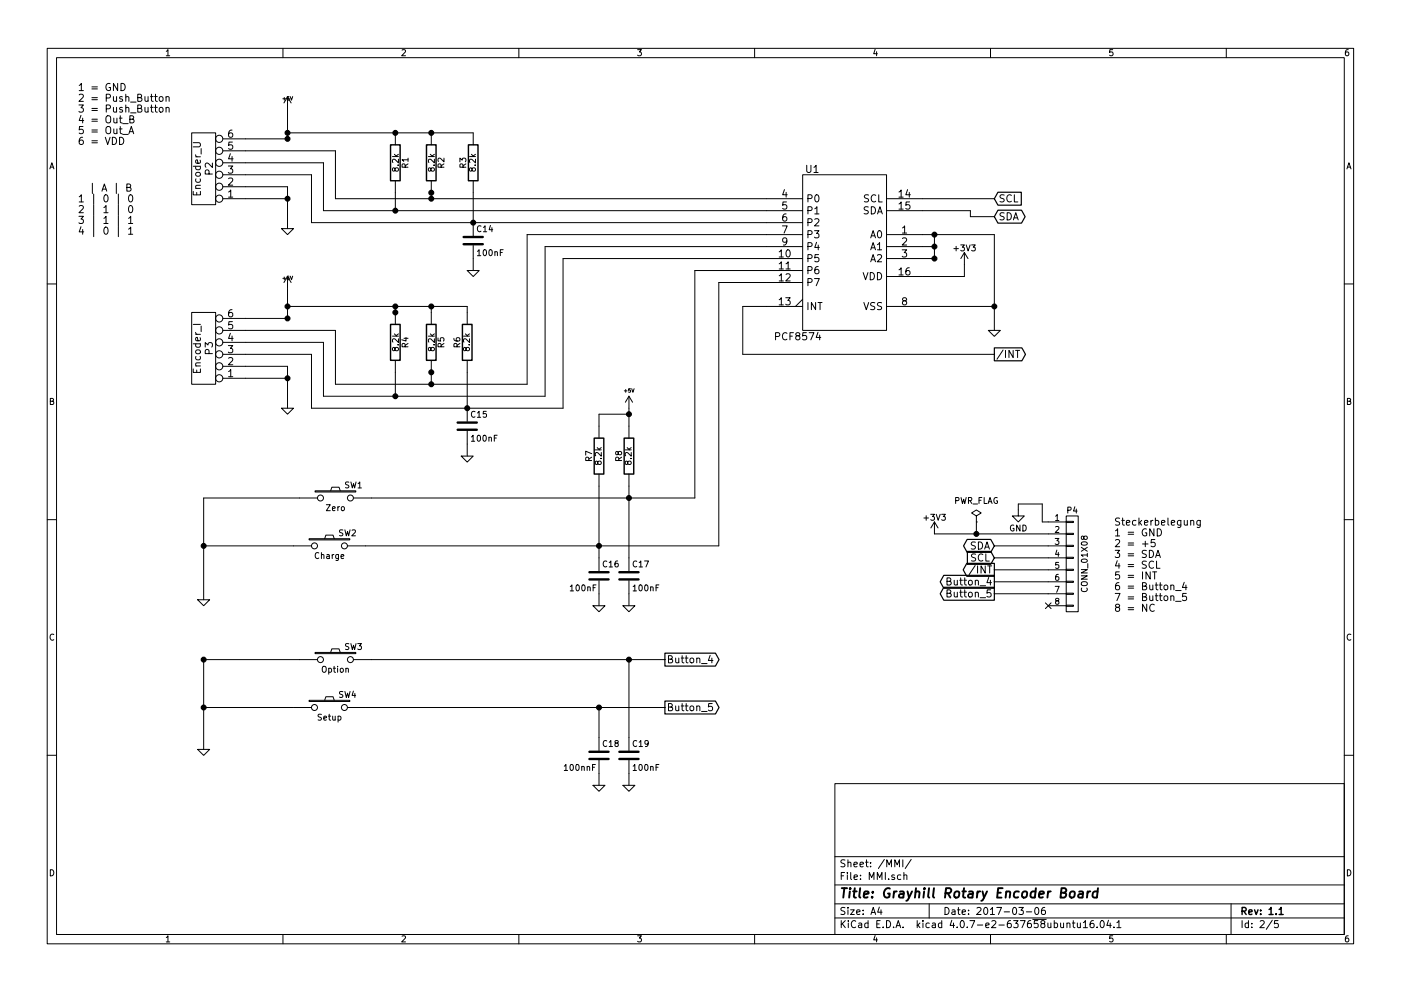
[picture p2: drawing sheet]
<svg xmlns="http://www.w3.org/2000/svg" width="297mm" height="210mm" viewBox="0 0 297 210" stroke-linecap="round" stroke-linejoin="round" font-family="sans-serif">
<g fill="none" stroke="#000" stroke-width=".21">
<path d="M10 10.3h277v189.9h-277zM12 12.2h273v186.1h-273zM16.8 18.1l.4-.4v1.5M16.8 19.2h.9M19.5 18.4h1.2M19.5 18.9h1.2M23.3 17.8a.71 .71 0 0 0-.9 .7 .71 .71 0 0 0 .9 .6l.1-.5h-.3M24.9 17.7v1.5l-.8-1.5v1.5M25.7 17.7a.77 .77 0 0 1 .8 .8 .77 .77 0 0 1-.8 .7zM26.7 20v1.5M32.1 20v1.3l.4 .2M33 20v1.3l.4 .2"/>
<path d="M35.3 10.9l.3-.4v1.3M35.3 11.8h.7M60 10.3v1.9M85.2 10.6l.5-.1 .3 .4-.8 .9h.8M110 10.3v1.9M135.2 10.5h.8l-.4 .5 .3 .1 .1 .2-.1 .4-.2 .1-.5-.1M160 10.3v1.9M185.5 10.5l-.3 .9h.8M185.9 11v.8M210 10.3v1.9M235.9 10.5h-.6v.6h.6l.1 .5-.3 .2-.4-.1M260 10.3v1.9"/>
<path d="M285.9 10.5l-.4 .1-.2 .2-.1 .8 .3 .2 .4-.1 .1-.4-.1-.2-.4-.1-.3 .3M10.6 35.8l.4-1.3 .4 1.3M10.7 35.5h.6M16.7 22.3h1l-.5 .6 .5 .2-.1 .5-.2 .2-.7-.2M16.8 20.1l.6-.1 .3 .4-1 1.1h1M17.2 24.5l-.4 1.1h1M17.5 29.1l-.4 .1a.99 .99 0 0 0 0 1.5l.5-.2 .1-.5-.3-.3h-.3l-.3 .3M17.5 25.1v1M17.6 26.8h-.7l-.1 .8 .2-.2 .5 .1 .2 .6-.3 .3-.6-.2M19.5 20.7h1.2M19.5 21.2h1.2M19.5 23h1.2"/>
<path d="M19.5 23.4h1.2M19.5 25.3h1.2M19.5 25.7h1.2M19.5 27.6h1.2M19.5 28h1.2M19.5 29.9h1.2M19.5 30.3h1.2M19.6 38.9v2.2M22.3 29.1l.5 1.6 .5-1.6M22.5 20.8l.8-.1 .1-.2-.1-.4-.2-.1h-.6v1.5M22.5 23.1l.8-.1 .1-.2-.1-.4-.2-.1h-.6v1.5M22.5 24.8a.5 .5 0 0 1 .6-.2 .5 .5 0 0 1 .4 .5l-.1 .8-.3 .2a.53 .53 0 0 1-.6-.5z"/>
<path d="M22.5 27.1a.5 .5 0 0 1 .6-.3 .5 .5 0 0 1 .4 .6l-.1 .8-.3 .2a.53 .53 0 0 1-.6-.5zM23.8 29.1a.77 .77 0 0 1 .9 .8 .77 .77 0 0 1-.9 .8zM24.1 20.5v.9l.4 .1 .2-.1M24.1 22.8v.9l.4 .1 .2-.2M24.1 25.1l.1 .9 .4 .1 .2-.2M24.1 27.4l.1 .9 .4 .1 .2-.2M24.7 38.9v2.2M24.7 20.5v1M24.7 22.8v1M24.8 25.1v1M24.8 27.4v1M25.3 25.1h.6"/>
<path d="M25.3 27.4h.6M25.3 29.1a.77 .77 0 0 1 .9 .8 .77 .77 0 0 1-.9 .8zM25.5 24.6v1.3l.4 .2M25.5 26.8v1.4l.4 .2M25.9 20.6l-.3-.1-.3 .2 .1 .2 .5 .2v.3h-.6M25.9 22.9l-.3-.1-.3 .2 .1 .2 .5 .2v.3h-.6M26 26.2h1.2M26 28.5h1.2M26.7 20.6a.36 .36 0 0 1 .6 .1v.8M26.7 22.9a.36 .36 0 0 1 .6 .1v.8M26.7 22.3v1.5M26.9 39.8l.7-.1 .1-.2-.1-.3-.7-.2v1.6h.6l.2-.2 .1-.3-.4-.3"/>
<path d="M27.3 28.4l.5-1.6 .5 1.6M27.5 27.9h.7M27.5 25.3l.7-.1 .1-.2v-.3l-.8-.1v1.5h.6l.3-.3v-.2l-.4-.3M27.7 21.7h1.2M27.7 23.9h1.2M29.2 20.7l.7-.1 .1-.2-.1-.3-.7-.1v1.5h.6l.3-.3v-.2l-.4-.3M29.2 23l.7-.1 .1-.2-.1-.3-.7-.1v1.5h.6l.3-.3v-.2l-.4-.3M30.7 20.5l.1 .9 .4 .1 .2-.1M30.7 22.8l.1 .9 .4 .1 .2-.2M31.4 20.5v1M31.4 22.8v1M31.9 20.5h.6"/>
<path d="M31.9 22.8h.6M32.1 22.3v1.3l.4 .2M32.8 20.5h.6M32.8 22.8h.6M33 22.3v1.3l.4 .2M33.8 20.6l.3-.1 .4 .1 .1 .6-.2 .2-.3 .1-.3-.1zM33.8 22.9l.3-.1 .4 .1 .1 .6-.2 .2-.3 .1-.3-.2zM35.2 20.6h.1a.36 .36 0 0 1 .6 .1v.8M35.2 22.9h.1a.36 .36 0 0 1 .6 .1v.8M35.2 20.5v1M35.2 22.8v1M40.6 28.2h5.1v15.2h-5.1z"/>
<path d="M41 30.3h1.2l.3 .3v.3l-.3 .3h-1.2M41 35.3h1.5M41.5 32.8l.3 .5M41.5 40h1M41.5 33.3h1M41.6 37.9l-.1 .5 .3 .3 .6-.2v-.6M41.6 36.7l.6-.1 .3 .5-.3 .3h-.4l-.3-.3zM41.6 35.3l-.1 .4 .3 .3 .6-.1v-.6M42.4 34l.1 .4-.2 .2h-.7v-.6l.2-.1 .2 .7M42.5 39.3h-.8a.37 .37 0 0 0-.2 .3 .37 .37 0 0 0 .1 .4M42.6 31.5v1.2M44.3 36.9l-.1-.7-.2-.2-.3 .1-.2 .2v.6h1.5"/>
<path d="M45 34.6v.9l-1.1-.9-.4 .3 .2 .6M47.2 37.1h18.8v10.1h104.2M47.2 32h23.9v10.2h99.1M47.2 34.5h21.4v10.2h101.6M47.2 39.6h13.8v8.9M48.4 35.2h1l-.6 .6 .6 .3-.1 .5-.3 .1-.6-.1M48.5 37.9l.5-.1 .4 .4-1 1.1h1M48.8 32.6l-.3 1.1h.9M49.2 27.6l-.4 .1a.99 .99 0 0 0 0 1.4l.5-.1 .1-.5-.4-.3h-.2l-.3 .3M49.2 33.2v1M49.3 30.1h-.8v.8l.2-.2 .5 .1 .2 .6-.4 .3-.5-.2M60 20.9h.6"/>
<path d="M60.3 20.7v.6M61 28.2h39.3v2.5M61 20.6v8.9h-13.8M61 20.6l-.8 1.2M61 20.6l.7 1.2M61.3 20.5h-.4v.3h.3l.1 .3-.1 .2-.3-.1M61.5 20.5l.3 .8 .3-.8M83.2 33.2h1.3M83.6 32.7l.5 .5M83.7 35.8l.3-.2 .4 .1 .1 .1-.1 .4-.4 .1-.2-.1-.2-.5h-.3v.6h.2l.2-.2M83.8 28.2v2.5M83.8 38.3v6.4"/>
<path d="M84.4 35h.1M84.5 33.8v.8l-.9-.8-.4 .2 .1 .5M84.5 32.7l-.5 .4M85.9 35.5l-.1-.6-.5-.1-.1 .7h1.3M86.5 33.9h-1.3l.4 .4M86.5 34.8l-.6 .4M86.5 33.5v.8M90.8 33.2h1.3M91.2 32.7l.5 .5M91.4 35.8l.2-.2 .4 .1 .1 .1-.1 .4-.4 .1-.2-.1-.2-.5h-.3v.5l.2 .1 .3-.2M91.4 28.2v2.5M91.4 38.3v3.9"/>
<path d="M92 35h.1M92.1 33.8v.8l-.9-.8-.4 .2 .1 .5M92.1 32.7l-.5 .4M93.5 35.5l-.1-.6-.4-.1-.1 .7h1.2M94.1 33.5v.8l-.9-.8-.3 .3 .1 .5M94.1 34.8l-.6 .4M97.5 34.3v-.8l.5 .5 .1-.4h.6l.1 .2-.1 .5M98.2 35.5l-.1-.6-.5-.1-.1 .7h1.3M98.8 34.8l-.6 .4M99.5 33.2h1.3M99.9 32.7l.5 .5M100.1 35.8l.2-.2 .4 .1 .1 .1-.1 .4-.4 .1-.2-.1-.2-.5h-.3v.6h.2l.3-.2"/>
<path d="M100.3 38.3v11.7M100.7 35h.1M100.8 33.8v.8l-.9-.8-.4 .2 .1 .5M100.8 32.7l-.5 .4M170.2 37.1h17.8v33h-17.8zM171 35.1v1.2l.3 .3h.3l.3-.3v-1.2M172.6 35.5l.4-.4v1.5M172.6 36.6h.9M285.6 35.8l.4-1.3 .4 1.3M285.7 35.5h.6M16.7 45.9h1l-.5 .6 .5 .3-.1 .5-.2 .1-.7-.1M16.8 41.8l.4-.5v1.5"/>
<path d="M16.8 43.8l.6-.2 .3 .4-1 1.1h1M16.8 42.8h.9M17.2 48.1l-.4 1.1h1M17.5 48.7v1M19.9 41.2v2.2M19.9 43.5v2.1M19.9 45.7v2.2M19.9 48v2.2M21.6 40.6l.5-1.6 .5 1.6M21.7 40.1h.8M22 44l.5-.4v1.5M22 46.3l.5-.4v1.5"/>
<path d="M22 45.1h.9M22 47.4h.9M22.2 41.5l.2-.2a.81 .81 0 0 1 .5 .8 .81 .81 0 0 1-.5 .7l-.2-.1-.2-.4zM22.3 48.3l.1-.1a.81 .81 0 0 1 .5 .7 .81 .81 0 0 1-.5 .8 .98 .98 0 0 1-.1-1.4zM25.1 41.2v2.2M25.1 43.5v2.1M25.1 45.7v2.2M25.1 48v2.2M27.3 46.3l.4-.4v1.5M27.3 48.6l.4-.4v1.5M27.3 47.4h.8M27.3 49.7h.8"/>
<path d="M27.4 41.5l.2-.2a.81 .81 0 0 1 .6 .8 .81 .81 0 0 1-.6 .7l-.2-.1-.1-.4zM27.5 43.7l.1-.1a.81 .81 0 0 1 .6 .8 .81 .81 0 0 1-.6 .7 .98 .98 0 0 1-.1-1.4zM41 40.6v.7h1.5v-.7M41.7 40.8v.5M47.2 42.2h13.8M48.5 40.7l.4-.4v1.5M48.5 41.8h.9M59.7 48.5h2.5l-1.2 1.3zM60 59h.6M60.3 58.8v.6M61 58.7v8.9h-13.8M61 58.7l-.8 1.2"/>
<path d="M61 58.7l.7 1.2M61.3 58.6h-.4v.3h.3l.1 .3-.1 .2-.3-.1M61.5 58.6l.3 .8 .3-.8M99.1 57.4h2.5l-1.3 1.3zM100.3 52.1v5.3M101.2 53.3l.4-.3v1.2M101.2 54.2h.7M102 48a.56 .56 0 0 0-.8 .5 .56 .56 0 0 0 .8 .5M102.5 48.3l.3-.4v1.3M102.5 49.2h.7M102.5 53.1l.2-.1a.67 .67 0 0 1 .5 .6 .67 .67 0 0 1-.5 .6l-.3-.4zM103.8 53.1l.1-.1a.67 .67 0 0 1 .5 .6 .67 .67 0 0 1-.5 .6l-.2-.4z"/>
<path d="M104 47.8l-.3 .9h.8M104.3 48.3v.9M104.9 53.5l.2-.1 .3 .1 .1 .7M104.9 53.4v.8M106.1 53.6h.4M106.7 53h-.6v1.2M165.2 53.4l.5-.4v1.5M165.2 56l.5-.5v1.6M165.2 58.5l.5-.4v1.5M165.2 54.5h.9M165.2 57.1h.9M165.2 59.6h.9"/>
<path d="M165.9 47.9h1l-.7 1.5M166.3 40.2l-.4 1.1h1M166.6 56l.5-.5v1.6M166.6 58.2l.6-.1 .3 .4-.9 1.1h.9M166.6 57.1h.9M166.7 45.4l-.5 .1a.99 .99 0 0 0 0 1.4l.6-.1v-.6l-.3-.2h-.3l-.3 .2M166.7 40.8v1M166.8 42.8h-.8l-.1 .8 .3-.2 .5 .1 .1 .6-.3 .3-.6-.2M166.8 51.1l-.3 .3h-.3l-.3-.3 .1-.5 .5-.1a.96 .96 0 0 1-.1 1.5h-.3M166.9 53.1l.1-.1a.81 .81 0 0 1 .6 .8 .81 .81 0 0 1-.6 .7 .98 .98 0 0 1-.1-1.4zM170.2 49.8h-58.4v31.7h-40.7v-11.4h-23.9M170.2 57.4h-22.9v48.3h-72.4"/>
<path d="M170.2 52.3h-54.6v31.8h-47v-11.5h-21.4M170.2 54.9h-50.8v31.7h-53.4v-11.4h-18.8M170.2 59.9h-17.8v55.9h-78.7M171.3 42.1h.7l.2-.3-.1-.3-.2-.2h-.6v1.5M171.3 44.7l.7-.1 .2-.2-.1-.4-.2-.1h-.6v1.5M171.3 47.2l.7-.1 .2-.2-.1-.3-.2-.2h-.6v1.5M171.3 49.8l.7-.1 .2-.3-.1-.3-.2-.2h-.6v1.6M171.3 52.3l.7-.1 .2-.2-.1-.4-.2-.1h-.6v1.5M171.3 54.8h.7l.2-.3-.1-.3-.2-.2h-.6v1.5M171.3 57.4l.7-.1 .2-.2-.1-.4-.2-.1h-.6v1.5M171.3 59.9l.7-.1 .2-.2-.1-.3-.2-.2h-.6v1.5M172.7 48.9h.9l-.5 .6 .5 .3v.5l-.3 .2-.6-.2"/>
<path d="M172.7 59.1h1l-.6 1.5M172.7 44.3l.5-.4v1.5M172.7 46.6l.6-.2 .3 .4-.9 1.1h.9M172.7 45.4h.9M172.9 41.5l.2-.2a.81 .81 0 0 1 .6 .8 .81 .81 0 0 1-.6 .7l-.2-.1-.2-.4zM173.1 51.4l-.4 1.1h1M173.5 56.6h-.4a.99 .99 0 0 0 0 1.5l.5-.2v-.5l-.3-.3h-.2l-.4 .3M173.5 52v1M173.6 54h-.8l-.1 .8 .3-.2 .5 .1 .1 .6-.3 .2-.6-.1M183 57.8l.5 1.6 .5-1.6M184.1 43.9h-.6l-.2 .1v.4l.6 .3 .2 .4-.3 .3-.6-.1M184.1 41.4l-.5-.1-.3 .2v.4l.7 .3 .1 .4-.3 .2h-.5"/>
<path d="M184.5 57.8a.77 .77 0 0 1 .9 .8 .77 .77 0 0 1-.9 .8zM184.6 50.5l.5-1.6 .5 1.6M184.6 53l.5-1.5 .5 1.5M184.6 55.5l.5-1.5 .5 1.5M184.7 43.9a.77 .77 0 0 1 .9 .7 .77 .77 0 0 1-.9 .8zM184.7 50h.8M184.7 52.6h.8M184.7 55.1h.8M185.7 41.5a.72 .72 0 0 0-1.1 .5 .72 .72 0 0 0 .8 .8l.3-.1M186 51.9l.5-.4v1.5M186 54.2l.6-.2 .3 .5-.9 1h.9M186 57.8a.77 .77 0 0 1 .9 .8 .77 .77 0 0 1-.9 .8z"/>
<path d="M186 53h.9M186.1 45.4l.5-1.5 .5 1.5M186.2 45h.7M186.3 49l.1-.1a.81 .81 0 0 1 .5 .8 .81 .81 0 0 1-.5 .8 .98 .98 0 0 1-.1-1.5zM186.3 41.3v1.5h.7M188 49.8h22.8v20.3M188 52.3h10.1M188 42.2h22.8M188 44.7h17.7v1.3h5.1M190.6 40.7l.5-.4v1.5M190.6 43.3l.5-.5v1.6M190.6 57.2l.5-.4v1.5"/>
<path d="M190.6 41.8h.9M190.6 44.4h.9M190.6 58.3h.9M191.3 53h.9l-.5 .6 .5 .3v.5l-.3 .1-.6-.1M191.3 48.4l.5-.5v1.5M191.3 50.6l.6-.1 .3 .4-.9 1.1h.9M191.3 49.4h.9M192.4 40.2l-.4 1.1h1M192.8 56.8l-.4 .1a.99 .99 0 0 0 0 1.4l.5-.1v-.5l-.3-.3h-.2l-.4 .3M192.8 40.8v1M192.9 42.8h-.8l-.1 .8 .3-.2 .5 .1 .1 .6-.3 .3-.6-.2M198.1 49.8v5.1h-10.1"/>
<path d="M202.2 52.8h1M202.7 52.3v.9M203.7 52h.8l-.5 .4 .4 .1v.6l-.2 .1-.5-.1M204.5 53.6v5.1h-16.5M204.5 53.6l-.8 1.3M204.5 53.6l.7 1.3M204.9 52l.4 1.2 .4-1.2M206 52h.8l-.5 .4 .4 .1v.6l-.1 .1-.6-.1M212.9 45.2l-.6-.1-.2 .2v.4l.7 .3 .1 .4-.3 .3-.6-.1M212.9 41.4l-.6-.1-.2 .2v.4l.7 .3 .1 .4-.3 .2h-.6M213.5 45.1a.77 .77 0 0 1 .9 .8 .77 .77 0 0 1-.9 .8zM214.4 41.5a.72 .72 0 0 0-1 .5 .72 .72 0 0 0 .7 .8l.3-.1"/>
<path d="M214.9 46.7l.5-1.6 .5 1.6M215 46.2h.7M215.1 41.3v1.5h.7M10 60.2h2M40.6 66.3h5.1v15.2h-5.1zM41 78.3v.7h1.5v-.7M41 72.9h1.5M41 68.8h1.5M41.5 70.5l.3 .4M41.5 77.6h1M41.5 70.9h1M41.6 75.6l-.1 .4 .3 .3 .6-.1v-.6"/>
<path d="M41.6 74.4l.6-.2 .3 .5-.3 .4h-.4l-.3-.4zM41.6 72.9l-.1 .5 .3 .3 .6-.2v-.6M41.7 78.5v.5M42.4 71.6l.1 .5-.2 .2-.7-.1v-.6h.2l.2 .7M42.5 77h-.8a.37 .37 0 0 0-.2 .3 .37 .37 0 0 0 .1 .3M42.6 69.2v1.2M43.5 73.6v-.9l.6 .5 .3-.5 .5 .1 .1 .2-.1 .6M44.3 75l-.1-.7-.2-.2-.3 .1-.2 .2v.6h1.5M47.2 77.7h13.8v8.9M48.4 73.3h1l-.6 .6 .6 .3-.1 .5-.3 .1-.6-.1M48.5 78.8l.4-.4v1.5M48.5 76l.5-.1 .4 .4-1 1.1h1"/>
<path d="M48.5 79.9h.9M48.8 70.7l-.3 1.1h.9M49.2 65.7l-.4 .1a.99 .99 0 0 0 0 1.4l.5-.1 .1-.5-.4-.3h-.2l-.3 .3M49.2 71.3v1M49.3 68.2h-.8v.8l.2-.2 .5 .1 .2 .6-.4 .3-.5-.2M61 65h38.1v3.8M83.2 71.3h1.3M83.6 70.8l.5 .5M83.7 73.9l.3-.2 .4 .1 .1 .1-.1 .4-.4 .1-.2-.1-.2-.5h-.3v.6h.2l.2-.2M83.8 65v3.8M83.8 76.4v7.7M84.4 73.1h.1"/>
<path d="M84.5 71.9v.8l-.9-.8-.4 .2 .1 .5M84.5 70.8l-.5 .4M85.6 71.8h.9M85.9 73.6l-.1-.6-.5-.1-.1 .7h1.3M86.1 71.6v.8l-.9-.3M86.5 72.9l-.6 .4M90.8 71.3h1.3M91.2 70.8l.5 .5M91.4 73.9l.2-.2 .4 .1 .1 .1-.1 .4-.4 .1-.2-.1-.2-.5h-.3v.5l.2 .1 .3-.2M91.4 65v3.8M91.4 76.4v5.1M92 73.1h.1"/>
<path d="M92.1 71.9v.8l-.9-.8-.4 .2 .1 .5M92.1 70.8l-.5 .4M92.9 71.7v.6l.5 .1v-.7h.6l.1 .2-.1 .5M93.5 73.6l-.1-.6-.4-.1-.1 .7h1.2M94.1 72.9l-.6 .4M96.2 71.8l.1 .3 .2 .2 .8 .1 .2-.3-.1-.4-.6 .1-.1 .3 .3 .3M96.9 73.6l-.1-.6-.5-.1-.1 .7h1.3M97.5 72.9l-.6 .4M98.3 71.3h1.2M98.7 70.8l.5 .5M98.8 73.9l.3-.2 .3 .1 .1 .1v.4l-.4 .1-.2-.1-.2-.5h-.3v.6h.2l.2-.2M99.1 76.4v13"/>
<path d="M99.4 73.1h.1M99.5 71.9v.8l-.9-.8-.3 .2 .1 .5M99.5 70.8l-.4 .4M164.4 71.4l.8-.1 .1-.2v-.4l-.3-.1h-.6v1.5M165.2 63.6l.5-.4v1.5M165.2 64.7h.9M166.6 63.2h.9l-.5 .5 .5 .3v.5l-.3 .2-.6-.2M166.9 70.7a.72 .72 0 0 0-1.1 .5 .72 .72 0 0 0 .7 .9l.4-.1M167.5 71.3h.5M168.2 70.6h-.7v1.5M169 71.2l-.3-.3 .1-.2 .2-.1 .4 .1 .2 .2-.1 .2-.6 .2-.2 .2v.3l.3 .3h.3l.3-.3v-.3l-.3-.3M170.2 65h-12.7v10.2h53.3"/>
<path d="M170.2 63.5l-1.5 1.5M171 70.6h-.8v.7l.2-.1h.5l.1 .6-.3 .3-.5-.1M171.3 64.2v1.5M171.6 70.6h1l-.7 1.5M172.9 64.2v1.5l-.9-1.5v1.5M173.4 70.5l-.3 1.1h.9M173.4 64.2h.9M173.8 71.1v1M173.9 64.2v1.5M183.2 64.2l.5 1.5 .5-1.5M185.5 64.3l-.6-.1-.2 .1v.5l.6 .2 .2 .4-.3 .3-.6-.1M186.9 64.3l-.6-.1-.3 .3 .2 .3 .6 .3v.5l-.2 .1-.6-.1"/>
<path d="M188 65h22.8M191.6 63.8l-.3-.3 .1-.2 .2-.1h.5l.1 .3v.2l-.7 .2-.2 .2v.3l.3 .3h.3l.3-.3v-.3l-.3-.3M209.5 70.1h2.6l-1.3 1.3zM212.7 74.3l-1.3 1.9M213.2 74.3v1.6M214.8 74.3v1.6l-.9-1.6v1.6M215.3 74.3h.9M215.7 74.3v1.6M285 60.2h2M10.7 85.1h.5l.1-.5-.6-.1v1.3h.5l.2-.4-.3-.3M47.2 80.3h13.8M59.7 86.6h2.5l-1.2 1.3z"/>
<path d="M97.8 96.8h2.5l-1.2 1.2zM99.1 91.4v5.4M99.9 92.7l.4-.4v1.3M99.9 93.6h.8M100.7 87.4a.56 .56 0 0 0-.8 .5 .56 .56 0 0 0 .8 .5M101.2 87.6l.4-.3v1.2M101.2 88.5h.7M101.3 92.5l.1-.2a.67 .67 0 0 1 .5 .7 .67 .67 0 0 1-.5 .6l-.2-.5zM102.5 92.5l.2-.2a.67 .67 0 0 1 .4 .7 .67 .67 0 0 1-.4 .6l-.3-.5zM103.1 87.3h-.6l-.1 .6h.7v.5l-.2 .1-.5-.1M103.7 92.9l.1-.1h.3l.1 .8M103.7 92.8v.8"/>
<path d="M104.8 92.9h.4M105.4 92.3h-.6v1.3M124.8 97.7v-.6l-.5-.1-.1 .7h1.3M125.5 96.3l-1.3-.6v.9M125.5 97l-.7 .4M126.2 95.4h1.3M126.6 95l.5 .4M126.7 98.1l.3-.3 .4 .1 .1 .2-.1 .4h-.4l-.2-.1-.2-.5h-.3v.5l.2 .1 .2-.2M127.4 97.3h.1M127.5 96v.8l-.9-.8-.4 .2 .1 .5M127.5 95l-.5 .3M131.1 96l.2-.2h.4l.1 .2-.1 .4-.4 .1-.2-.1-.2-.6h-.3v.6l.2 .1 .3-.2"/>
<path d="M131.2 97.7l-.1-.6-.5-.1-.1 .7h1.3M131.8 97l-.6 .4M132.4 82.9h.5M132.6 95.4h1.2M132.7 82.6v.6M133 95l.5 .4M133.1 98.1l.2-.3 .4 .1 .1 .2-.1 .4h-.4l-.2-.1-.1-.5h-.3l-.1 .5 .3 .1 .2-.2M133.3 87.9h-6.3v5.1M133.3 84.1v8.9M133.3 84.1l-.7 1.2M133.3 84.1l.8 1.2M133.7 82.5h-.4v.3h.3l.1 .3-.1 .1h-.3"/>
<path d="M133.7 97.3h.1M133.8 96v.8l-.9-.8-.3 .2 .1 .5M133.8 95l-.5 .3M133.9 82.5l.3 .7 .2-.7M285.7 85.1h.5l.1-.5-.6-.1v1.3h.5l.2-.4-.3-.3M10 110.3h2M43.2 115.8h22.8M65.5 114.3h8.7v.2h-8.7zM66.8 104.1h8.6v.3h-8.6zM67.3 105.7h-24.1v21.5M67.6 117.3a.56 .56 0 0 0-.8 .6 .56 .56 0 0 0 .8 .5M68.1 117.8l.2-.2 .3 .1 .1 .8"/>
<path d="M68.1 117.2v1.3M68.8 114.3l.3-.8h1.5l.3 .8M69.2 107.1h.8l-.8 1.3h.8M69.3 117.7h.5v.8M69.8 118l-.6 .2 .2 .3 .4-.1M70.1 104.1l.3-.7h1.5l.2 .7M70.4 117.6v.9M70.5 107.9l.6-.1-.1-.2-.3-.1-.2 .2v.6h.5M70.8 117.6l-.4 .3M71.6 107.5v.9M71.8 117.6l-.1 1.2-.5 .1M71.8 117.7l-.4-.1-.2 .3 .1 .5h.5"/>
<path d="M72 107.5l-.4 .2M72.3 118.1l.6-.1-.1-.3-.3-.1-.2 .2 .1 .6h.4M72.4 107.6l.4-.1 .2 .2v.4l-.2 .3-.4-.2zM72.7 112.5h-.6l-.1 .4a.54 .54 0 0 1 .6 .7l-.1 .1-.5-.1M73.1 112.4l.3 1.3 .3-.9 .2 .9 .3-1.3M74 102.3h-.6l-.1 .4a.54 .54 0 0 1 .6 .7l-.2 .1-.4-.1M74.4 102.3l.3 1.2 .3-.9 .2 .9 .3-1.2M74.7 112.5l.4-.1 .3 .4-.8 .9h.8M75.9 102.6l.4-.3v1.2M75.9 103.5h.7M127 100.6v20.6M128.7 119.1a.56 .56 0 0 0-.8 .5 .56 .56 0 0 0 .8 .6"/>
<path d="M129.2 119.4l.3-.4v1.3M131 119l-.4 .1-.2 .2v.7l.2 .3 .4-.1v-.6l-.4-.1-.2 .2M133.3 100.6v20.6M135 119.1a.56 .56 0 0 0-.8 .5 .56 .56 0 0 0 .8 .6M135.5 119.4l.4-.4v1.3M136.7 119h.8l-.5 1.3M195.9 109.9h.9M196.4 109.4v1M197.3 109.1h.8l-.4 .5 .4 .1v.6l-.2 .1-.6-.1M198.1 110.7v2.6h28M198.1 110.7l-.7 1.3M198.1 110.7l.8 1.3"/>
<path d="M198.5 109.1l.4 1.3 .4-1.3M199.6 109.1h.8l-.4 .5 .4 .1v.6l-.2 .1-.6-.1M202.6 106.2l.6-.1 .1-.4-.7-.1v1.2M203.8 105.6l.3 1.2 .2-.9 .2 .9 .4-1.2M205.3 106.2l.6-.1 .1-.4-.7-.1v1.2M205.6 106.2l.4 .6M206.3 106.9h1M206.8 120l-1.3 1.9M206.8 115.1l-.6-.1-.3 .3 .2 .3 .6 .3v.5l-.2 .1-.6-.1M206.9 117.6l-.6-.1-.3 .2v.4l.7 .3 .2 .4-.3 .2h-.6M207 110.7h.1M207 109.5l1-.7-1-.6-1 .6 1 .7v1.2"/>
<path d="M207 110.7v2.6M207.4 115a.77 .77 0 0 1 .9 .7 .77 .77 0 0 1-.9 .8zM207.6 106.1h.4M208.2 105.6h-.6v1.2M208.4 117.7a.72 .72 0 0 0-1 .5 .72 .72 0 0 0 .7 .8l.3-.1M208.7 105.6v1.2h.6M208.8 116.5l.5-1.5 .5 1.5M208.9 116.1h.7M209 117.5v1.5h.8M209.5 106.8l.4-1.2 .4 1.2M209.6 106.4h.6M210.8 115.8h15.3"/>
<path d="M210.8 118.4h15.3M211.4 105.6a.59 .59 0 0 0-.7 .6 .59 .59 0 0 0 .7 .6l.1-.5h-.2M214.9 111.4a.59 .59 0 0 0-.7 .6 .59 .59 0 0 0 .7 .6l.1-.5h-.2M215.9 109.5h-1.3l1.3 1.2 1.3-1.2h-1.3v-2.6h5.1v3.8h5.1M216.3 111.4v1.3l-.8-1.3v1.3M216.9 111.4a.64 .64 0 0 1 .7 .6 .64 .64 0 0 1-.7 .7zM223.7 114.2h.8l-.4 .5 .4 .1v.6l-.2 .1-.6-.1M223.8 109.5l.4-.3v1.2M223.8 111.8l.5-.1 .2 .4-.8 .9h.8M223.8 110.4h.7M224.1 116.7l-.3 .9h.8M224.4 117.2v.9"/>
<path d="M224.5 119.3h-.6l-.1 .6h.7v.6l-.2 .1-.5-.1M226.1 109.5h2.5v20.3h-2.5zM226.1 118.2h1.5v.3h-1.5zM226.1 115.7h1.5v.2h-1.5zM226.1 113.2h1.5v.2h-1.5zM226.1 110.6h1.5v.3h-1.5zM226.4 108.2h.6l.1-.5-.7-.1v1.3M227.9 107.5l-.3 .9h.8M228.2 108v.9M229.3 116.1l1.2 .9M229.3 118.8a.76 .76 0 0 1 1.2 .2 .74 .74 0 0 1-1.2-.1zM229.3 115.1a.76 .76 0 0 1 1.2 .3 .74 .74 0 0 1-1.2-.1z"/>
<path d="M229.8 114l.2-.3 .4 .1 .1 .2v.3l-.5 .1-.2-.1-.1-.5h-.3l-.1 .5 .3 .1 .2-.2M230.5 117.7h-1.2l.3 .4M230.5 117.4v.7M230.5 116.1l-1.2 .9M230.6 119.6v.9M236.4 116.8h1l-.5 .5 .5 .3-.1 .5-.2 .2-.7-.2M236.5 112.6l.5-.4v1.5M236.5 114.6l.6-.1 .3 .4-1 1.1h1M236.5 113.7h.9M236.9 119l-.4 1.1h1M237.2 119.6v1M237.4 110l-.6-.1-.3 .3 .2 .4 .6 .2v.5l-.2 .1-.6-.1"/>
<path d="M237.8 110.4h.6M238 109.9v1.3l.4 .2M238.8 110.9l.7-.1v-.3l-.5-.1-.2 .2 .1 .7h.6M239.2 112.9h1.2M239.2 113.4h1.2M239.2 115.2h1.2M239.2 115.6h1.2M239.2 117.5h1.2M239.2 117.9h1.2M239.2 119.8h1.2M240.8 110.5l-.4-.1-.3 .3 .2 .6h.5M241.5 109.9v1.5"/>
<path d="M241.6 110.8l.5 .6M242.1 110.4l-.6 .6M242.2 115.4h1.2M242.6 110.9l.8-.1-.1-.3-.4-.1-.3 .2 .1 .7h.6M242.8 114.8v1.2M243.1 112.3a.71 .71 0 0 0-.9 .6 .71 .71 0 0 0 .9 .7v-.6h-.3M243.1 116.8h-.6l-.3 .3 .1 .3 .7 .3v.4l-.3 .2-.5-.1M243.1 119.1l-.6-.1-.3 .3 .1 .4 .7 .3v.4l-.3 .2-.5-.1M243.7 116.8a.77 .77 0 0 1 .9 .7 .77 .77 0 0 1-.9 .8zM244 110.4v1M244.4 110.4l-.4 .3M244.6 119.2a.72 .72 0 0 0-1 .5 .72 .72 0 0 0 .7 .9l.3-.2"/>
<path d="M244.7 112.2v1.5l-.9-1.5v1.5M244.9 114.5h-.8l-.1 .7 .3-.1h.5l.1 .6-.3 .3-.6-.2M245 110.5l.4-.1 .3 .3-.2 .6h-.5M245 109.9v1.5M245 118.3l.5-1.5 .5 1.5M245.1 117.9h.8M245.2 119v1.6h.7M245.4 112.2a.77 .77 0 0 1 .9 .7 .77 .77 0 0 1-.9 .8zM246.3 110.9l.7-.1-.1-.3-.4-.1-.2 .2v.7h.6M247.6 109.9v1.3l.3 .2M248.3 110.9l.8-.1-.1-.3-.4-.1-.3 .2 .1 .7h.6M250.4 110.4v1.3l-.3 .2h-.4"/>
<path d="M250.4 110.5l-.5-.1-.3 .3 .2 .6h.6M251.1 110.4l.1 .9 .3 .1 .2-.1M251.7 110.4v1M252.5 110.6v-.1a.36 .36 0 0 1 .6 .1v.8M252.5 110.4v1M254.5 110.4v1.3l-.3 .2h-.4M254.5 110.5l-.4-.1-.4 .3 .2 .6h.6M285 110.3h2M11.4 134.6a.58 .58 0 0 0-.8 .6 .58 .58 0 0 0 .8 .5M41.9 127.2h2.5l-1.2 1.3zM66.8 138.4h8.6v.3h-8.6zM67.3 139.9h-24.1v19.1"/>
<path d="M70.1 138.4l.3-.7h1.5l.2 .7M74 136.6h-.6l-.1 .4a.54 .54 0 0 1 .6 .7l-.2 .1-.4-.1M74.4 136.5l.3 1.3 .3-.9 .2 .9 .3-1.3M74.9 139.9h66.1M75.8 136.5h.8l-.4 .5 .4 .1v.6l-.2 .1-.6-.1M120.9 124.5l.4-.4v1.3M120.9 125.4h.7M122.2 124.2l.2-.1a.67 .67 0 0 1 .5 .6 .67 .67 0 0 1-.5 .7l-.3-.5zM123.4 124.2l.2-.1a.67 .67 0 0 1 .5 .6 .67 .67 0 0 1-.5 .7l-.3-.5zM124.6 124.6l.2-.1 .3 .1v.8M124.6 124.5v.9M125.7 128.5h2.6l-1.3 1.3z"/>
<path d="M125.8 124.7h.4M126.4 124.1h-.6v1.3M127 123.2v5.3M129.2 120.3h.7M132.1 128.5h2.5l-1.3 1.3zM133.3 123.2v5.3M133.3 139.9v19.4M134.2 124.5l.4-.4v1.3M134.2 125.4h.8M135.5 120.3h.7M135.6 124.2l.1-.1a.67 .67 0 0 1 .5 .6 .67 .67 0 0 1-.5 .7l-.2-.5zM136.8 124.2l.2-.1a.67 .67 0 0 1 .4 .6 .67 .67 0 0 1-.4 .7l-.3-.5z"/>
<path d="M137.9 124.6l.2-.1 .3 .1 .1 .8M137.9 124.5v.9M139.1 124.7h.4M139.7 124.1h-.6v1.3M141.7 139.8h.7l.1-.3v-.2l-.8-.2v1.5h.6l.2-.1 .1-.4-.4-.3M143.3 139.6v1h.4l.2-.1M143.9 139.6v1M144.4 139.6h.6M144.6 139.1v1.3l.4 .2M145.3 139.6h.6M145.5 139.1v1.3l.4 .2M146.4 139.8l.2-.2 .4 .2 .1 .6-.2 .2h-.3l-.2-.1z"/>
<path d="M147.7 139.8l.1-.1a.36 .36 0 0 1 .6 .1v.8M147.7 139.6v1M150.6 139l-.4 1.1h1M150.9 139.6v1M200.8 123.3h.6l.2-.3-.1-.2-.7-.2v1.5h.6l.3-.3v-.2l-.4-.3M200.8 125.9l.6-.1 .2-.2-.1-.3-.7-.2v1.6h.6l.3-.3v-.2l-.4-.3M202.3 123.1l.1 .9 .3 .1 .3-.1M202.3 125.6l.1 1 .3 .1 .3-.2M203 123.1v1M203 125.6v1.1M203.5 123.1h.6M203.5 125.6h.6"/>
<path d="M203.7 122.6v1.3l.4 .2M203.7 125.1v1.4l.4 .2M204.3 123.1h.6M204.3 125.6h.6M204.5 122.6v1.3l.4 .2M204.5 125.1v1.4l.4 .2M205.4 123.3l.2-.2 .5 .2v.5l-.1 .2-.4 .1-.2-.1zM205.4 125.8l.2-.2 .5 .2v.6l-.1 .2-.4 .1-.2-.2zM206.8 123.3l.1-.1a.36 .36 0 0 1 .5 .1v.8M206.8 125.8l.1-.1a.36 .36 0 0 1 .5 .2v.8M206.8 123.1v1M206.8 125.6v1.1"/>
<path d="M207.3 120.1v1.5M207.8 124.3h1.2M207.8 126.8h1.2M208.9 120.1v1.5l-.9-1.5v1.5M209.4 120.1h.9M209.6 122.5l-.4 1.1h1M209.8 120.1v1.5M210 123.1v1M210.1 125.1h-.8l-.1 .8 .3-.2 .5 .1 .1 .6-.3 .3-.6-.2M210.8 120.9h15.3M210.8 123.4h15.3M210.8 126h15.3"/>
<path d="M221.6 127.9l1.3 1.2M222.2 128.5h3.9M222.9 127.9l-1.3 1.2M223.7 124.4h.9l-.6 1.3M224 127.5l-.2-.3 .1-.2h.6v.3l-.6 .2-.1 .2 .1 .4 .1 .1h.3l.2-.2v-.4l-.2-.1M224.4 121.9h-.4l-.1 .3-.1 .7 .2 .2 .5-.1-.1-.6-.4-.1-.2 .3M226.1 128.4h1.5v.2h-1.5zM226.1 125.9h1.5v.2h-1.5zM226.1 123.3h1.5v.3h-1.5zM226.1 120.8h1.5v.2h-1.5zM229.3 122.2h1.2l-1.2 .7h1.2M229.3 120.8h1.2l-1.2 .8h1.2"/>
<path d="M229.3 123.6l.8-.2a.42 .42 0 0 1 .4 .2 .42 .42 0 0 1 0 .5l-.4 .2-.7-.1-.1-.2zM229.4 124.8a.56 .56 0 0 0 .5 .7 .56 .56 0 0 0 .5-.7M236.4 125.9h1.1l-.7 1.5M236.8 128.8l-.3-.3 .1-.2 .2-.1 .4 .1 .2 .2-.1 .2-.6 .2-.2 .2v.3l.3 .3h.3l.3-.3v-.3l-.3-.3M237.2 123.6l-.4 .1a.99 .99 0 0 0 0 1.4l.5-.1 .1-.5-.3-.3h-.3l-.3 .3M237.3 121.3h-.7l-.1 .8 .2-.2 .5 .1 .2 .6-.3 .3-.6-.2M239.2 120.2h1.2M239.2 122.1h1.2M239.2 122.5h1.2M239.2 124.4h1.2M239.2 124.8h1.2M239.2 126.6h1.2"/>
<path d="M239.2 127.1h1.2M239.2 128.9h1.2M239.2 129.4h1.2M242.2 124.4l.7-.1 .2-.3-.1-.2-.8-.2v1.5h.6l.3-.1v-.4l-.4-.2M242.2 126.6h.7l.2-.3-.1-.2-.8-.2v1.5h.6l.3-.1v-.4l-.4-.3M242.2 121.3v1.6M243.1 128.2v1.5l-.9-1.5v1.5M243.8 124.1v1h.4l.2-.1M243.8 126.4v.9l.4 .1 .2-.1M243.9 121.3v1.6l-.9-1.6v1.6M244.4 121.3h.8M244.4 124.1v1"/>
<path d="M244.4 126.4v1M244.7 128.3a.72 .72 0 0 0-1 .5 .72 .72 0 0 0 .7 .9l.3-.1M244.8 121.3v1.6M244.9 124.1h.6M244.9 126.4h.6M245.1 123.6v1.3l.4 .2M245.1 125.9v1.3l.4 .2M245.8 124.1h.6M245.8 126.4h.6M246 123.6v1.3l.4 .2M246 125.9v1.3l.4 .2M246.9 124.3l.2-.2 .4 .2 .1 .6-.2 .2h-.3l-.2-.1z"/>
<path d="M246.9 126.6l.2-.2 .4 .2 .1 .5-.2 .2-.3 .1-.2-.1zM248.2 124.3l.1-.1a.36 .36 0 0 1 .6 .2v.7M248.2 126.6l.1-.1a.36 .36 0 0 1 .6 .1v.8M248.2 124.1v1M248.2 126.4v1M249.3 125.3h1.1M249.3 127.6h1.1M251.1 123.5l-.4 1.1h1M251.4 124.1v1M251.5 125.9h-.7l-.1 .7 .2-.1 .5 .1 .2 .5-.3 .3-.6-.1M286.4 134.6a.58 .58 0 0 0-.8 .6 .58 .58 0 0 0 .8 .5M41.9 159h2.5l-1.2 1.3z"/>
<path d="M43.2 150.1h22.8M65.5 148.6h8.7v.2h-8.7zM68.1 151.6h-.6v.4a.54 .54 0 0 1 .6 .7l-.2 .1-.5-.1M68.4 141.5l.2-.1h.4l.2 .8a.42 .42 0 0 1-.3 .4 .42 .42 0 0 1-.4 0l-.2-.4zM68.7 152.4l.5-.2v-.2l-.4-.1-.1 .2v.6h.5M68.8 148.6l.3-.8h1.5l.3 .8M69.6 151.9h.5M69.7 141.9l.4-.1 .2 .2-.1 .6h-.5M69.7 141.8v1.2M69.8 151.5v1.1l.3 .2M70.5 151.9l.1 .8 .3 .1 .2-.1M70.7 141.8h.4"/>
<path d="M70.8 141.4v1l.3 .2M71.1 151.9v.9M71.6 141.4v.1M71.6 141.8v.8M71.7 152l.3-.1 .3 .3-.1 .5h-.5M71.7 151.9v1.3M72.2 141.9l.2-.1 .3 .1 .1 .5-.1 .2h-.3l-.2-.1zM72.7 146.8h-.6l-.1 .4a.54 .54 0 0 1 .6 .6l-.1 .2-.5-.1M73.1 146.7l.3 1.3 .3-.9 .2 .9 .3-1.3M73.3 141.9l.2-.1 .3 .1 .1 .7M73.3 141.8v.8M73.7 150.1h67.3"/>
<path d="M74.9 146.6l-.2 .9h.7M75.2 147.1v.9M127 150.1v9.2M128.7 157.2a.56 .56 0 0 0-.8 .5 .56 .56 0 0 0 .8 .6M129.2 157.5l.3-.4v1.3M129.2 158.4h.7M130.6 157.7l-.2-.3v-.2h.6v.3l-.5 .2-.1 .2v.4l.2 .1h.3l.2-.3-.1-.3-.1-.1M135 157.2a.56 .56 0 0 0-.8 .5 .56 .56 0 0 0 .8 .6M135.5 157.5l.4-.4v1.3M135.5 158.4h.7M137.4 157.7l-.2 .2-.4-.1v-.6l.4-.1 .2 .2v.8l-.3 .3h-.3M141.7 150l.7-.1 .1-.2v-.3l-.8-.1v1.5h.6l.2-.2 .1-.3-.4-.3"/>
<path d="M143.3 149.8v.9l.4 .1 .2-.2M143.9 149.8v1M144.4 149.8h.6M144.6 149.3v1.3l.4 .2M145.3 149.8h.6M145.5 149.3v1.3l.4 .2M146.4 149.9l.2-.1 .4 .1 .1 .6-.2 .2-.3 .1-.2-.2zM147.7 149.9h.1a.36 .36 0 0 1 .6 .1v.8M147.7 149.8v1M148.7 140.8h1.2M148.7 150.9h1.2M151 149.3h-.7l-.1 .7 .2-.1h.5l.2 .6-.3 .3-.6-.2"/>
<path d="M10 160.2h2M119.6 162.6l.4-.4v1.3M119.6 163.5h.7M121 162.3l.1-.1a.67 .67 0 0 1 .5 .6 .67 .67 0 0 1-.5 .7l-.2-.5zM122.2 162.3l.2-.1a.67 .67 0 0 1 .4 .6 .67 .67 0 0 1-.4 .7l-.3-.5zM123.3 162.7l.2-.1 .3 .1 .1 .8M123.3 162.6v.9M124.5 162.7l.2-.1 .3 .1v.8M124.5 162.6v.9M125.6 162.8h.5M125.7 166.6h2.6l-1.3 1.3zM126.2 162.2h-.6v1.3"/>
<path d="M127 161.3v5.3M132.1 166.6h2.5l-1.3 1.3zM133.3 161.3v5.3M134.2 162.6l.4-.4v1.3M134.2 163.5h.8M135.6 162.3l.1-.1a.67 .67 0 0 1 .5 .6 .67 .67 0 0 1-.5 .7l-.2-.5zM136.8 162.3l.2-.1a.67 .67 0 0 1 .4 .6 .67 .67 0 0 1-.4 .7l-.3-.5zM137.9 162.7l.2-.1 .3 .1 .1 .8M137.9 162.6v.9M139.1 162.8h.4M139.7 162.2h-.6v1.3M177 166.3h108v32h-108z"/>
<path d="M285 160.2h2M10.7 184.5a.65 .65 0 0 1 .7 .7 .65 .65 0 0 1-.7 .6zM35.3 198.9l.3-.4v1.3M35.3 199.8h.7M60 198.3v1.9M85.2 198.6l.5-.1 .3 .4-.8 .9h.8M110 198.3v1.9M135.2 198.5h.8l-.4 .5 .3 .1 .1 .2-.1 .4-.2 .1-.5-.1M160 198.3v1.9M177 194.8h108M177 191.8h108M177 187.8h108"/>
<path d="M177 181.8h108M178.4 195.3v1.5M178.4 185.8h.5M178.6 196l.6 .8M179.1 185.1h-.7v1.5M179.1 192.6l-.5-.1-.3 .3 .1 .3 .7 .4v.4l-.2 .1-.6-.1M179.1 182.5l-.5-.1-.3 .3 .1 .3 .7 .4v.4l-.2 .1-.6-.1M179.2 195.3l-.8 .9M179.7 185.1v.2M179.7 185.6v1M179.8 192.5v.2M179.8 183.1l.2-.2 .4 .1v.9"/>
<path d="M179.8 182.4v1.5M179.8 193v1M179.9 195.3v.2M179.9 195.8v1M180.3 193h.8l-.8 1h.8M180.4 185.1v1.3l.2 .2M181.1 183.4l.7-.1-.1-.3-.4-.1-.2 .2v.7h.6M181.1 186.1l.7-.1-.1-.3-.4-.1-.2 .2 .1 .7h.5M181.4 195.5a.71 .71 0 0 0-1 .5 .71 .71 0 0 0 .8 .8l.2-.1M181.6 193.5l.7-.1v-.3l-.4-.1-.3 .2 .1 .7h.6M182.1 195.9h.6v.9M182.3 183.4l.8-.1-.1-.3-.4-.1-.3 .2 .1 .7h.6"/>
<path d="M182.4 186.5v.1M182.4 185.7v.1M182.7 196.2l-.7 .3 .2 .3 .5-.1M183 193.9v.1M183 193.1v.1M183.5 182.9h.6M183.7 182.4v1.3l.4 .2M184 195.9l-.4-.1-.3 .3 .1 .6 .2 .1 .4-.1M184 195.3v1.5M184.3 186.6v-1.5l.5 1.1 .5-1.1v1.5M184.6 183.8v.1M184.6 183v.1"/>
<path d="M184.7 194l.4-1.5 .5 1.5M184.8 193.6h.7M185.5 198.5l-.3 .9h.8M185.9 199v.8M185.9 196h.5M186 186.6v-1.5l.5 1.1 .5-1.1v1.5M186.4 192.5l-.3 1h.9M186.6 195.3h-.7v1.5h.7M186.8 193v1M187.2 196.7v.1M187.5 182.3l-1.3 2M187.7 185.1v1.5"/>
<path d="M188 195.3a.76 .76 0 0 1 .8 .8 .76 .76 0 0 1-.8 .7zM188 183.9v-1.5l.5 1.1 .5-1.1v1.5M188.4 186.5v.1M189.5 196.7v.1M189.6 185.7l-.3-.1-.2 .2v.2l.5 .2v.3h-.5M189.7 183.9v-1.5l.5 1.1 .5-1.1v1.5M190 196.8l.4-1.5 .6 1.5M190.1 196.4h.7M191 185.7l-.4-.1-.3 .3v.6l.3 .1 .4-.1M191.4 182.4v1.5M191.5 196.7v.1M191.6 185.7l.2-.1 .4 .1 .1 .9"/>
<path d="M191.6 185.1v1.5M193.2 182.3l-1.3 2M194.5 195.3v1.5M194.6 196.3l.4 .5M195 195.8l-.5 .6M195.7 195.3v.2M195.7 195.8v1M197 191.8v3M197 195.9l-.4-.1-.3 .3 .1 .6 .2 .1 .4-.1M197.7 195.9h.6v.9M198.3 196.2l-.7 .3 .2 .3 .5-.1M199.7 195.9l-.5-.1-.2 .3v.6l.2 .1 .5-.1"/>
<path d="M199.7 195.3v1.5M200.4 192.5a.76 .76 0 0 1 .8 .8 .76 .76 0 0 1-.8 .7zM201.8 195.2l-.4 1.1h1M201.9 193.1h.5l.1 .9M202.2 195.8v1M202.5 193.4l-.7 .3 .2 .3 .5-.1M202.9 196.7v.1M203 193h.6M203.2 192.5v1.3l.4 .2M203.8 195.4l.1-.1a.8 .8 0 0 1 .6 .8 .8 .8 0 0 1-.6 .7 .97 .97 0 0 1-.1-1.4zM204 193.5l.7-.1-.1-.3-.4-.1-.2 .2 .1 .7h.5M205.1 196.7v.1"/>
<path d="M205.4 193.9v.1M205.4 193.1v.1M205.6 195.3h1.1l-.7 1.5M207.1 192.7l.6-.2 .3 .5-.9 1h.9M207.2 196.3h1.2M208.7 192.7l.2-.2a.8 .8 0 0 1 .5 .8 .8 .8 0 0 1-.5 .7l-.3-.5zM209 196.3l.7-.1v-.3l-.5-.1-.2 .2 .1 .7h.6M210 193l.4-.5v1.5M210 194h.8M210 198.3v1.9M210.3 195.5l.6-.2 .3 .5-1 1h1M211.3 192.5h1l-.6 1.5"/>
<path d="M211.8 196.3h1.1M212.9 193.5h1.1M214.3 195.3l-.5 .1a1.11 1.11 0 0 0-.1 1.3l.4 .1 .3-.1v-.5l-.3-.3-.4 .1-.1 .2M214.8 192.7l.2-.2a.8 .8 0 0 1 .6 .8 .8 .8 0 0 1-.6 .7l-.3-.5zM214.9 195.3h.9l-.5 .6 .5 .1v.7l-.2 .1-.7-.1M216 192.5h1l-.5 .6 .4 .1v.7l-.2 .1-.7-.1M216.3 195.3h1l-.6 1.5M217.6 193.5h1.1M218.5 195.3l-.4 .1a1.11 1.11 0 0 0-.1 1.3l.4 .1 .2-.1 .1-.5-.3-.3-.4 .1-.2 .2M219 195.1h2.8M219.5 192.7l.2-.2a.8 .8 0 0 1 .6 .8 .8 .8 0 0 1-.6 .7l-.3-.5zM220 195.3h-.7v.7h.7l.1 .2-.1 .5-.2 .1-.5-.1"/>
<path d="M221 196l-.3-.3 .1-.2 .2-.2 .4 .1 .1 .2v.2l-.5 .2-.3 .3 .1 .4 .2 .1h.3l.2-.3v-.2l-.2-.3M221.5 192.5l-.4 .1a1.11 1.11 0 0 0-.1 1.3l.4 .1 .2-.1 .1-.5-.3-.3-.4 .1-.2 .2M222.2 195.8v.9l.4 .1 .2-.1M222.8 195.8v1M223.5 195.9l.5-.1 .2 .3-.1 .6h-.6M223.5 195.3v1.5M224.9 195.8v.9l.4 .1 .2-.1M225.5 195.8v1M226.2 196l.2-.2 .4 .1v.9M226.2 195.8v1M227.4 195.8h.5M227.6 195.3v1.3l.3 .2"/>
<path d="M228.4 195.8l.1 .9 .4 .1 .2-.1M229.1 195.8v1M229.7 195.8l.4-.5v1.5M229.7 196.8h.9M231.8 195.3l-.4 .1a1.11 1.11 0 0 0-.1 1.3l.4 .1 .2-.1 .1-.5-.3-.3-.4 .1-.2 .2M232.6 196.7v.1M233.4 195.5l.2-.2a.8 .8 0 0 1 .5 .8 .8 .8 0 0 1-.5 .7l-.4-.5zM235 195.2l-.3 1.1h.9M235.4 195.8v1M235.9 198.5h-.6v.7l.6-.1 .1 .5-.3 .2-.4-.1M236.2 196.7v.1M236.8 195.8l.4-.5v1.5"/>
<path d="M236.8 196.8h.9M260 198.3v1.9M261 191.8v6.5M263.3 195.3v1.5M264.7 195.9l-.4-.1-.3 .3 .1 .6 .2 .1 .4-.1M264.7 195.3v1.5M265.4 196.7v.1M265.4 195.9v.1M267.2 195.5l.6-.2 .2 .5-.9 1h.9M269.7 195.2l-1.2 2M271 195.3h-.7l-.1 .7h.7l.1 .2v.5l-.2 .1-.6-.1M285.7 184.5a.65 .65 0 0 1 .7 .7 .65 .65 0 0 1-.7 .6z"/>
<path d="M285.9 198.5l-.4 .1-.2 .3-.1 .7 .3 .2 .4-.1 .1-.4-.1-.2-.4-.1-.3 .3"/>
<circle cx="46.5" cy="29.5" r=".76"/>
<circle cx="46.5" cy="39.6" r=".76"/>
<circle cx="46.5" cy="32" r=".76"/>
<circle cx="46.5" cy="37.1" r=".76"/>
<circle cx="46.5" cy="34.5" r=".76"/>
<circle cx="46.5" cy="42.2" r=".76"/>
<circle cx="46.5" cy="70.1" r=".76"/>
<circle cx="46.5" cy="67.6" r=".76"/>
<circle cx="46.5" cy="77.7" r=".76"/>
<circle cx="46.5" cy="75.2" r=".76"/>
<circle cx="46.5" cy="72.6" r=".76"/>
<circle cx="46.5" cy="80.3" r=".76"/>
<circle cx="66.7" cy="115.8" r=".63"/>
<circle cx="67.9" cy="105.7" r=".63"/>
<circle cx="73" cy="115.8" r=".63"/>
<circle cx="74.3" cy="105.7" r=".63"/>
<circle cx="67.9" cy="139.9" r=".63"/>
<circle cx="74.3" cy="139.9" r=".63"/>
<circle cx="66.7" cy="150.1" r=".63"/>
<circle cx="73" cy="150.1" r=".63"/>
</g>
<g fill="none" stroke="#000" stroke-width=".3">
<path d="M82.8 30.7h2v7.6h-2zM90.4 30.7h2.1v7.6h-2.1zM99.3 30.7h2v7.6h-2zM82.8 68.8h2v7.6h-2zM90.4 68.8h2.1v7.6h-2.1zM98 68.8h2.1v7.6h-2.1zM126 93h2v7.6h-2zM132.3 93h2.1v7.6h-2.1zM263.3 193.3l.8-.1 .1-.2-.1-.3-.2-.2h-.6v1.5M263.7 193.3l.5 .7M264.8 193.5l.7-.1-.1-.3-.4-.1-.2 .2v.7h.6M266 193l.3 1 .4-1"/>
<path d="M267.3 193.9v.1M267.3 193.1v.1M269.1 193l.4-.5v1.5M269.1 194h.8M270.6 193.9v.1M271.2 193l.4-.5v1.5M271.2 194h.9"/>
</g>
<g fill="none" stroke="#000" stroke-width=".41">
<path d="M178.5 188.4h1.1M179 188.4l-.2 2M180.2 189.1l-.2 1.3M180.3 188.4l-.1 .2 .2-.1-.1-.1-.1 .2M180.9 189.1h.7M181.2 188.4l-.2 1.8 .1 .1 .4 .1M182.4 188.4l-.2 1.8 .2 .2M183.2 189.8l.9-.2v-.4l-.6-.1-.3 .3v.9h.7M184.9 190.3v.1M185.1 189.2l-.1 .2-.1-.1 .2-.1-.1 .2M188.7 188.5a1.02 1.02 0 0 0-1.3 .7 1.02 1.02 0 0 0 .6 1.2l.5-.1 .1-.7h-.3M189.6 189.1l-.2 1.3"/>
<path d="M190.1 189.1l-.4 .1-.2 .3M190.8 189.2h.8l-.1 1.2M191.6 189.6l-.7 .1a.4 .4 0 0 0-.3 .3 .4 .4 0 0 0 .2 .4l.7-.1M192.4 189.1l.3 1.3M193.4 189.1l-.9 1.8-.3 .2M194.1 189.3l.3-.2 .5 .1-.1 1.2M194.2 188.4l-.2 2M195.9 189.1l-.1 1.3M196 188.4v.2l.1-.1-.1-.1v.2M197 188.4l-.2 1.8 .2 .2M198 188.4l-.2 1.8 .3 .2M200.5 189.5l.9-.1a.56 .56 0 0 0 .1-.9l-.9-.1-.2 2"/>
<path d="M200.9 189.5l.6 .9M202.5 189.3l.3-.2 .6 .2-.1 .8-.4 .3-.5-.1zM204 189.1h.8M204.4 188.4l-.2 1.8 .1 .1 .3 .1M205.5 189.2h.7v1.2M206.3 189.6l-.7 .1a.4 .4 0 0 0-.4 .3 .4 .4 0 0 0 .3 .4l.7-.1M207.3 189.1l-.2 1.3M207.8 189.1l-.4 .1-.2 .3M208.3 189.1l.3 1.3M209.3 189.1l-.9 1.8-.3 .2M211.5 189.4h.7M212.6 188.4h-1l-.2 2h.9"/>
<path d="M213.3 189.3l.3-.2 .5 .1v1.2M213.4 189.1l-.2 1.3M216 189.2l-.2-.1a.67 .67 0 0 0-.8 .4v.8l.3 .1 .6-.1M216.9 189.3l.3-.2 .5 .2v.8l-.4 .3-.6-.1zM219.6 189.2l-.2-.1a.67 .67 0 0 0-.9 .4v.8l.3 .1 .6-.1M219.6 188.4l-.2 2M220.3 189.8l1-.2v-.4h-.8l-.2 1 .2 .2 .6-.1M222.2 189.1l-.1 1.3M222.8 189.1l-.4 .1-.2 .3M225 189.4l.8-.1a.46 .46 0 0 0 .3-.5 .46 .46 0 0 0-.4-.4h-.6l-.3 2h.8l.3-.1 .2-.5-.5-.4M227 189.3l.3-.2 .5 .2v.8l-.4 .3-.6-.1zM228.8 189.2h.8l-.1 1.2"/>
<path d="M229.6 189.6l-.7 .1a.4 .4 0 0 0-.3 .3 .4 .4 0 0 0 .2 .4l.7-.1M230.6 189.1l-.1 1.3M231.2 189.1l-.4 .1-.2 .3M232.7 189.2l-.2-.1a.67 .67 0 0 0-.8 .4v.8l.3 .1 .6-.1M232.8 188.4l-.2 2"/>
</g>
<g fill="#000" stroke="#000" stroke-width=".25">
<circle cx="61" cy="28.2" r=".51"/>
<circle cx="61" cy="29.5" r=".51"/>
<circle cx="83.8" cy="28.2" r=".51"/>
<circle cx="91.4" cy="28.2" r=".51"/>
<circle cx="61" cy="42.2" r=".51"/>
<circle cx="83.8" cy="44.7" r=".51"/>
<circle cx="91.4" cy="40.9" r=".51"/>
<circle cx="91.4" cy="42.2" r=".51"/>
<circle cx="100.3" cy="47.2" r=".51"/>
<circle cx="198.1" cy="52.3" r=".51"/>
<circle cx="198.1" cy="54.9" r=".51"/>
<circle cx="198.1" cy="49.8" r=".51"/>
<circle cx="61" cy="65" r=".51"/>
<circle cx="61" cy="67.6" r=".51"/>
<circle cx="83.8" cy="66.3" r=".51"/>
<circle cx="83.8" cy="65" r=".51"/>
<circle cx="91.4" cy="79" r=".51"/>
<circle cx="91.4" cy="65" r=".51"/>
<circle cx="210.8" cy="65" r=".51"/>
<circle cx="61" cy="80.3" r=".51"/>
<circle cx="83.8" cy="84.1" r=".51"/>
<circle cx="91.4" cy="81.5" r=".51"/>
<circle cx="99.1" cy="86.6" r=".51"/>
<circle cx="133.4" cy="87.9" r=".51"/>
<circle cx="43.2" cy="115.8" r=".51"/>
<circle cx="127" cy="115.8" r=".51"/>
<circle cx="133.4" cy="105.7" r=".51"/>
<circle cx="207" cy="113.3" r=".51"/>
<circle cx="43.2" cy="139.9" r=".51"/>
<circle cx="133.4" cy="139.9" r=".51"/>
<circle cx="43.2" cy="150.1" r=".51"/>
<circle cx="127" cy="150.1" r=".51"/>
</g>
<path d="M211.6 44.6h5l.7 1.4-.7 1.3h-5l-.8-1.3zM211.6 40.8h4.9v2.7h-4.9l-.8-1.3zM210.8 73.8h5.9l.7 1.4-.7 1.3h-5.9zM205 119.5h5.8v2.8h-5.8l-.8-1.4zM205.1 114.4h5l.7 1.4-.7 1.4h-5l-.8-1.4zM205.1 117h5l.7 1.4-.7 1.3h-5zM141 138.6h10.7l.8 1.3-.8 1.4h-10.7zM200.1 122.1h10.7v2.7h-10.7l-.8-1.4zM200.1 124.6h10.7v2.7h-10.7l-.8-1.3zM141 148.7h10.7l.8 1.4-.8 1.4h-10.7z" fill="none" stroke="#000" stroke-width=".25"/>
<path d="M98.3 51.8h4.1M98.3 50.3h4.1M97 91.2h4.1M97 89.7h4.1M125 122.9h4M125 121.4h4M131.3 122.9h4.1M131.3 121.4h4.1M125 159.5h4M131.3 159.5h4.1M125 161h4M131.3 161h4.1" fill="none" stroke="#000" stroke-width=".51"/>
</svg>
